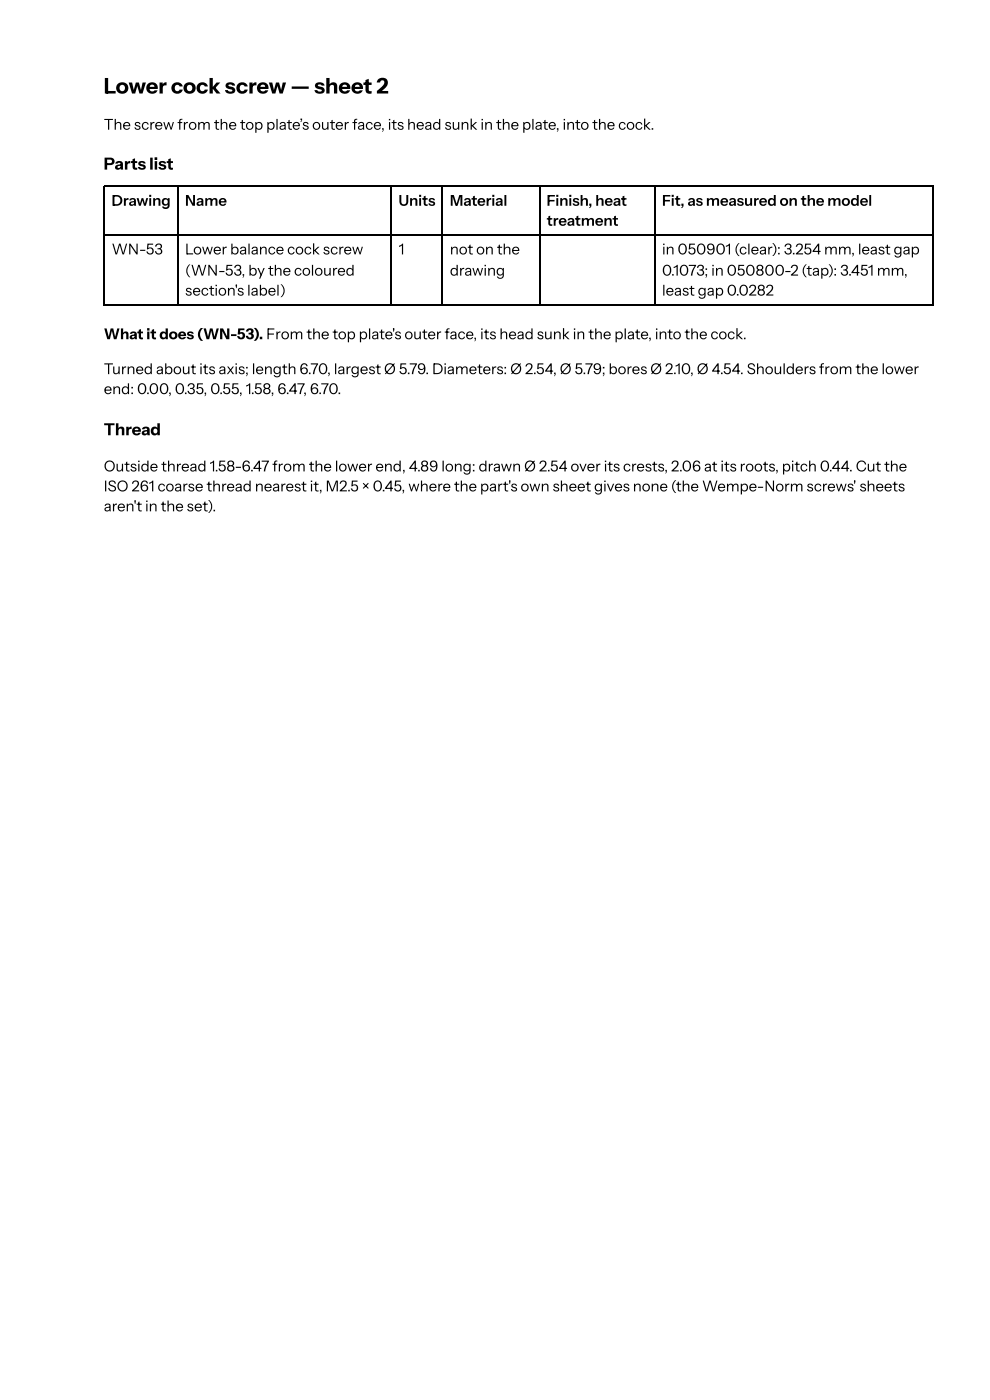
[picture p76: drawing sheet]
<svg xmlns="http://www.w3.org/2000/svg" width="210mm" height="297mm" viewBox="0 0 210 297" stroke-linecap="round" stroke-linejoin="round" font-family="sans-serif">
<defs><g id="words">
<text font-size="4.6" x="22" y="19.8">Lower cock screw — sheet 2</text>
<g font-size="3.5">
<text x="22" y="36">Parts list</text>
<text x="22" y="92.3">Thread</text>
</g>
<g font-size="3.2">
<text x="22" y="27.5">The screw from the top plate’s outer face, its head sunk in the plate, into the cock.</text>
<text x="23.7" y="43.7">Drawing</text>
<text x="39.2" y="43.7">Name</text>
<text x="84.5" y="43.7">Units</text>
<text x="95.4" y="43.7">Material</text>
<text x="115.9" y="43.7">Finish, heat</text>
<text x="115.9" y="47.9">treatment</text>
<text x="140.4" y="43.7">Fit, as measured on the model</text>
<text x="23.7" y="54">WN-53</text>
<text x="39.2" y="54">Lower balance cock screw</text>
<text x="84.5" y="54">1</text>
<text x="95.4" y="54">not on the</text>
<text x="140.4" y="54">in 050901 (clear): 3.254 mm, least gap</text>
<text x="39.2" y="58.5">(WN-53, by the coloured</text>
<text x="95.4" y="58.5">drawing</text>
<text x="140.4" y="58.5">0.1073; in 050800-2 (tap): 3.451 mm,</text>
<text x="39.2" y="62.7">section's label)</text>
<text x="140.4" y="62.7">least gap 0.0282</text>
<text x="22" y="72">What it does (WN-53). From the top plate's outer face, its head sunk in the plate, into the cock.</text>
<text x="22" y="79.4">Turned about its axis; length 6.70, largest Ø 5.79. Diameters: Ø 2.54, Ø 5.79; bores Ø 2.10, Ø 4.54. Shoulders from the lower</text>
<text x="22" y="83.6">end: 0.00, 0.35, 0.55, 1.58, 6.47, 6.70.</text>
<text x="22" y="100">Outside thread 1.58-6.47 from the lower end, 4.89 long: drawn Ø 2.54 over its crests, 2.06 at its roots, pitch 0.44. Cut the</text>
<text x="22" y="104.2">ISO 261 coarse thread nearest it, M2.5 × 0.45, where the part's own sheet gives none (the Wempe-Norm screws' sheets</text>
<text x="22" y="108.5">aren't in the set).</text>
</g>
</g></defs>
<path d="M22 39.6h175.9M22.1 39.4v25.4M37.7 39.4v25.4M82.9 39.4v25.4M93.8 39.4v25.4M114.4 39.4v25.4M138.8 39.4v25.4M197.8 39.4v25.4M22 49.9h175.9M22 64.7h175.9" fill="none" stroke="#000" stroke-width=".26"/>
<use href="#words"/>
</svg>
